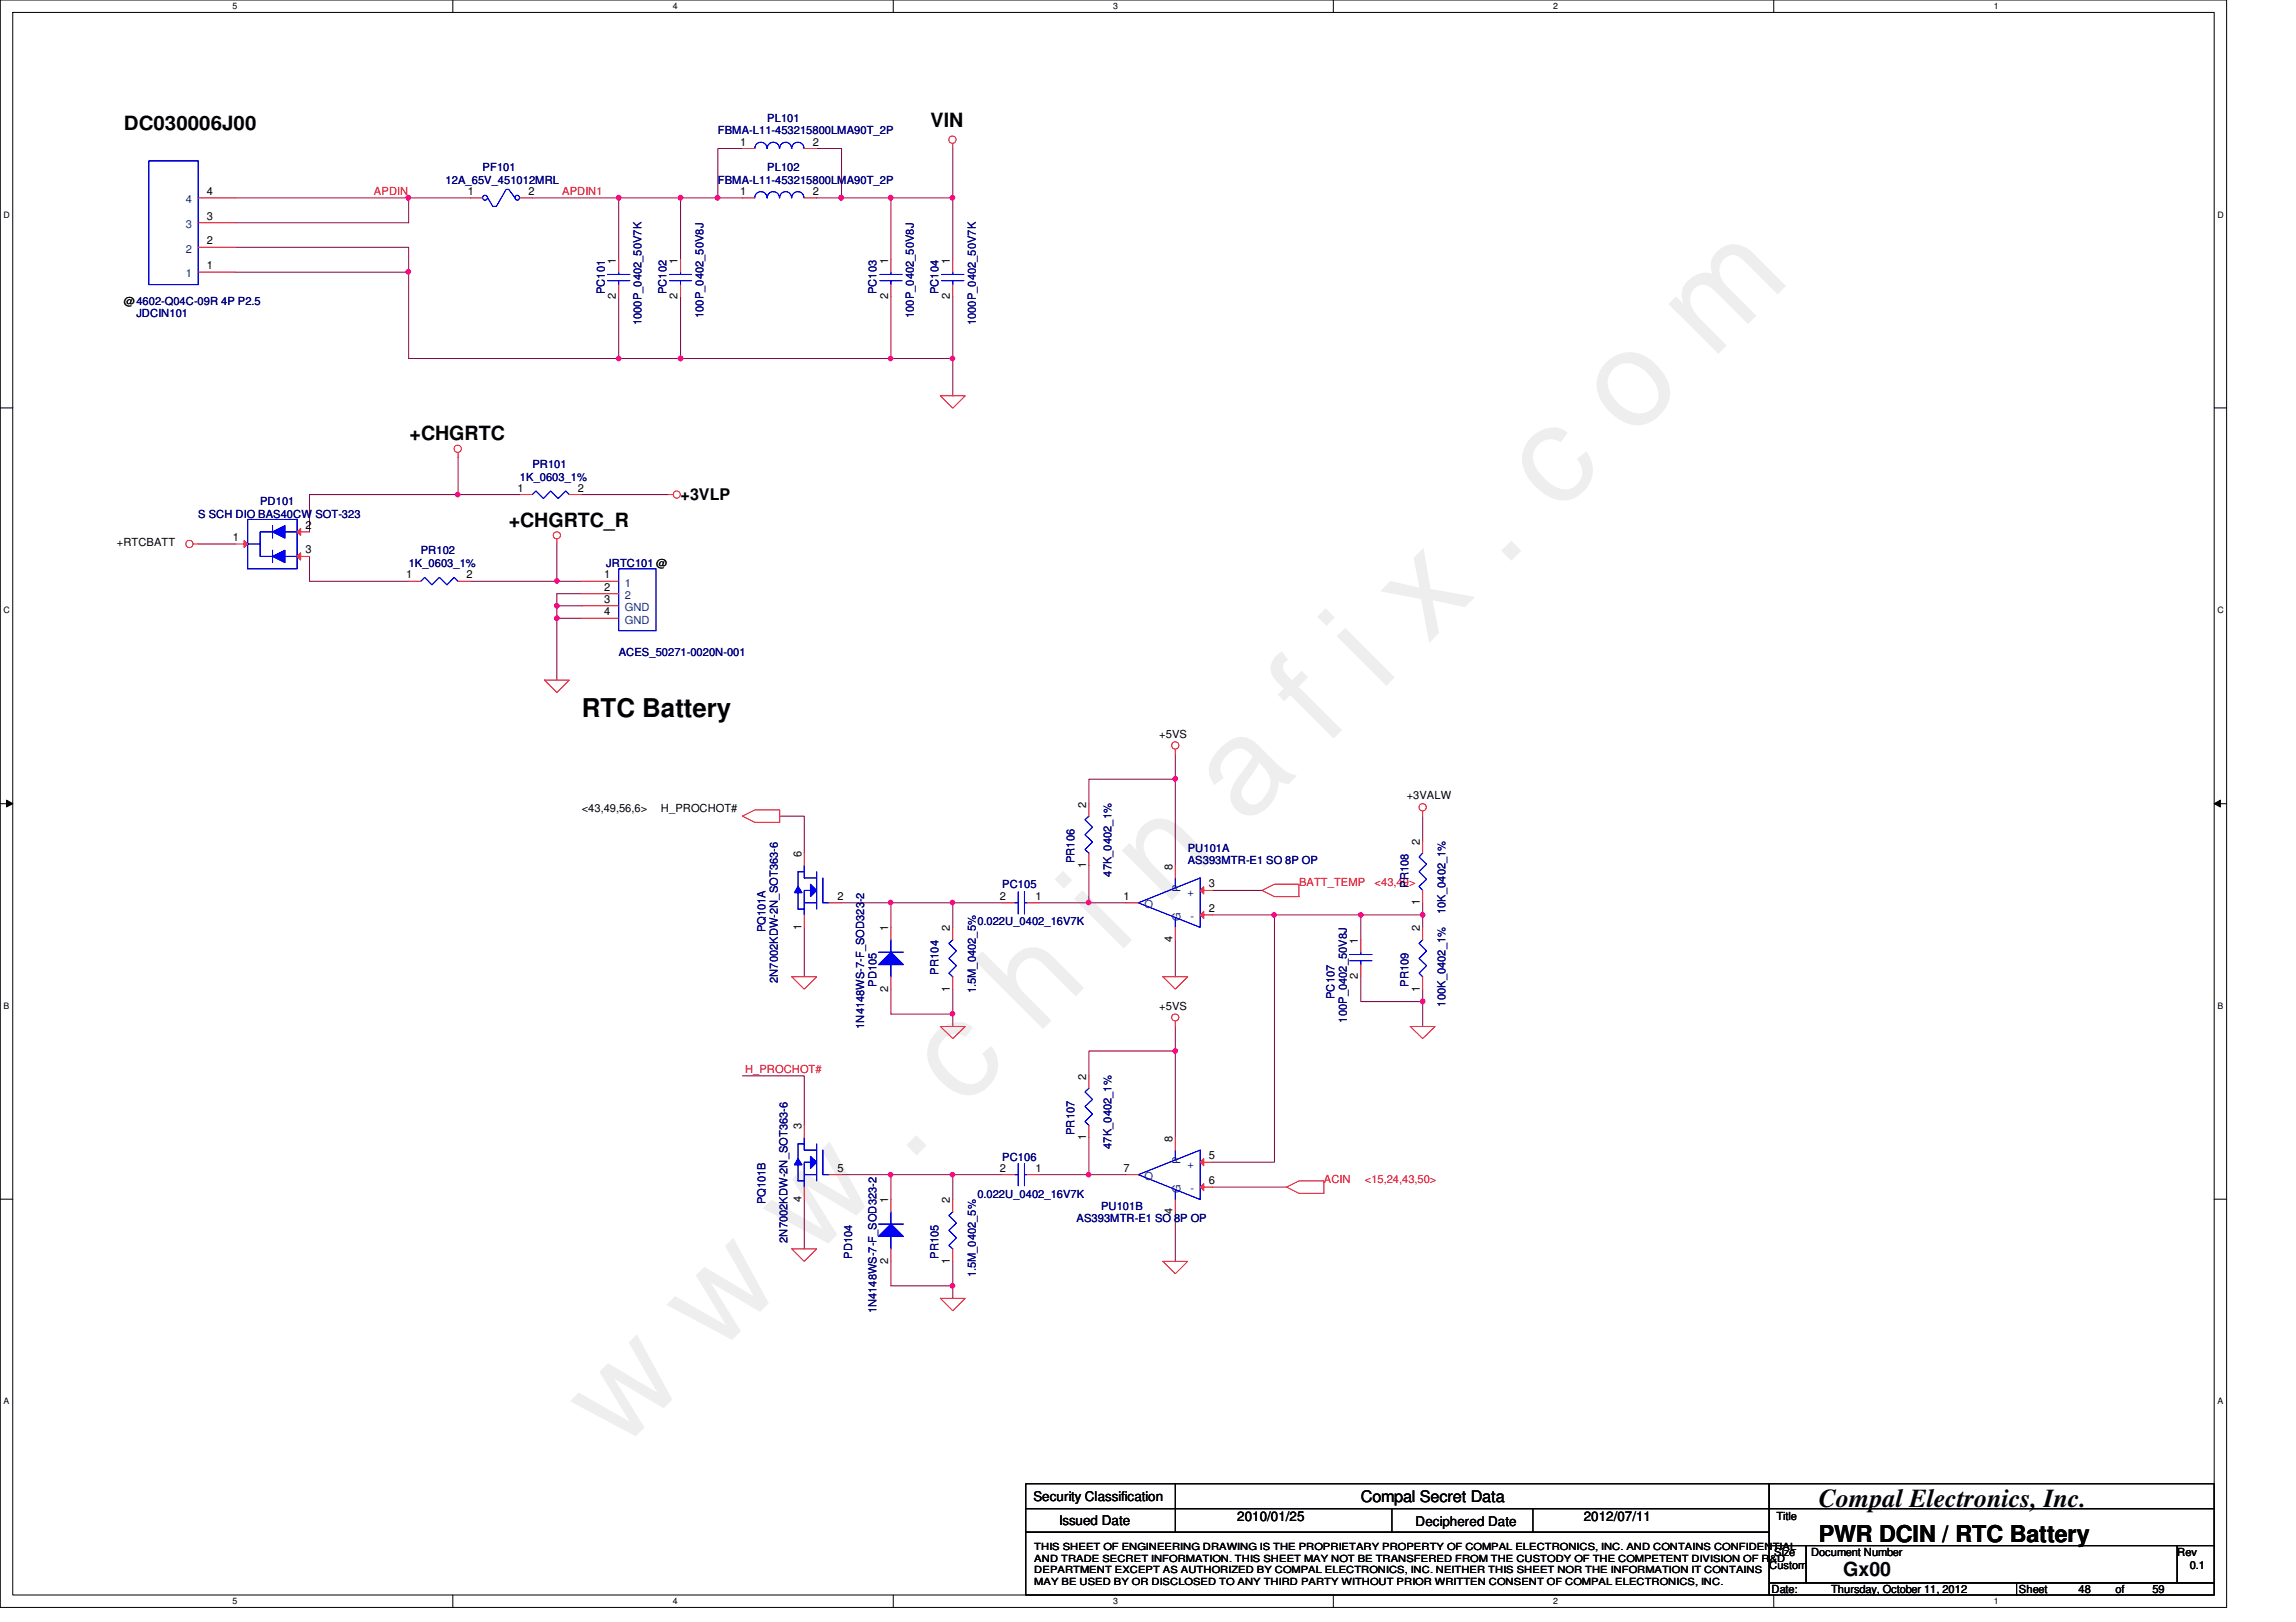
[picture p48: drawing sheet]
<svg xmlns="http://www.w3.org/2000/svg" width="297mm" height="210mm" viewBox="0 0 297 210" stroke-linecap="round" stroke-linejoin="round" font-family="sans-serif">
<defs><g id="words">
<text font-size="17.6" fill="#f0f" x="80.1" y="188" transform="rotate(-45 80.1 188)">w w w . c h i n a f i x . c o m</text>
<g font-size="3.3">
<text x="75.3" y="92.8">RTC Battery</text>
<text x="235.3" y="195.1">Compal Electronics, Inc.</text>
</g>
<text font-size="3" x="235.3" y="199.6">PWR DCIN / RTC Battery</text>
<g font-size="2.5">
<text x="16" y="16.8">DC030006J00</text>
<text x="120.4" y="16.5">VIN</text>
<text x="53" y="56.9">+CHGRTC</text>
<text x="65.8" y="68.2">+CHGRTC_R</text>
<text x="238.5" y="204">Gx00</text>
</g>
<g font-size="2.1">
<text x="88.1" y="64.6">+3VLP</text>
<text x="176.1" y="194.4">Compal Secret Data</text>
</g>
<g font-size="1.7">
<text x="133.7" y="194.3">Security Classification</text>
<text x="137" y="197.3">Issued Date</text>
<text x="160.1" y="196.8">2010/01/25</text>
<text x="183.1" y="197.5">Deciphered Date</text>
<text x="204.9" y="196.8">2012/07/11</text>
</g>
<g font-size="1.4" fill="#000080">
<text x="92.9" y="17.4">FBMA-L11-453215800LMA90T_2P</text>
<text x="99.3" y="15.7">PL101</text>
<text x="57.7" y="23.7">12A_65V_451012MRL</text>
<text x="62.4" y="22.2">PF101</text>
<text x="92.9" y="23.7">FBMA-L11-453215800LMA90T_2P</text>
<text x="99.3" y="22.2">PL102</text>
<text x="17.6" y="41.1">JDCIN101</text>
<text x="78.2" y="38.1" transform="rotate(-90 78.2 38.1)">PC101</text>
<text x="86.2" y="38.1" transform="rotate(-90 86.2 38.1)">PC102</text>
<text x="91" y="41.1" transform="rotate(-90 91 41.1)">100P_0402_50V8J</text>
<text x="113.4" y="38.1" transform="rotate(-90 113.4 38.1)">PC103</text>
<text x="118.2" y="41.1" transform="rotate(-90 118.2 41.1)">100P_0402_50V8J</text>
<text x="121.4" y="38.1" transform="rotate(-90 121.4 38.1)">PC104</text>
<text x="83" y="42.1" transform="rotate(-90 83 42.1)">1000P_0402_50V7K</text>
<text x="126.2" y="42.1" transform="rotate(-90 126.2 42.1)">1000P_0402_50V7K</text>
<text x="33.7" y="65.4">PD101</text>
<text x="67.3" y="62.2">1K_0603_1%</text>
<text x="68.9" y="60.6">PR101</text>
<text x="25.7" y="67">S SCH DIO BAS40CW SOT-323</text>
<text x="54.4" y="71.8">PR102</text>
<text x="52.9" y="73.4">1K_0603_1%</text>
<text x="78.4" y="73.4">JRTC101 @</text>
<text x="80" y="84.9">ACES_50271-0020N-001</text>
<text x="139" y="111.7" transform="rotate(-90 139 111.7)">PR106</text>
<text x="143.8" y="113.5" transform="rotate(-90 143.8 113.5)">47K_0402_1%</text>
<text x="153.7" y="110.2">PU101A</text>
<text x="153.7" y="111.8">AS393MTR-E1 SO 8P OP</text>
<text x="126.4" y="119.8">0.022U_0402_16V7K</text>
<text x="129.7" y="115">PC105</text>
<text x="182.2" y="114.9" transform="rotate(-90 182.2 114.9)">PR108</text>
<text x="187" y="118.3" transform="rotate(-90 187 118.3)">10K_0402_1%</text>
<text x="99" y="120.6" transform="rotate(-90 99 120.6)">PQ101A</text>
<text x="100.6" y="127.2" transform="rotate(-90 100.6 127.2)">2N7002KDW-2N_SOT363-6</text>
<text x="113.4" y="127.7" transform="rotate(-90 113.4 127.7)">PD105</text>
<text x="121.4" y="126.1" transform="rotate(-90 121.4 126.1)">PR104</text>
<text x="126.2" y="128.5" transform="rotate(-90 126.2 128.5)">1.5M_0402_5%</text>
<text x="172.6" y="129.3" transform="rotate(-90 172.6 129.3)">PC107</text>
<text x="182.2" y="127.7" transform="rotate(-90 182.2 127.7)">PR109</text>
<text x="187" y="130.3" transform="rotate(-90 187 130.3)">100K_0402_1%</text>
<text x="111.8" y="133.1" transform="rotate(-90 111.8 133.1)">1N4148WS-7-F_SOD323-2</text>
<text x="174.2" y="132.3" transform="rotate(-90 174.2 132.3)">100P_0402_50V8J</text>
<text x="139" y="146.9" transform="rotate(-90 139 146.9)">PR107</text>
<text x="143.8" y="148.7" transform="rotate(-90 143.8 148.7)">47K_0402_1%</text>
<text x="99" y="155.9" transform="rotate(-90 99 155.9)">PQ101B</text>
<text x="126.4" y="155">0.022U_0402_16V7K</text>
<text x="129.7" y="150.2">PC106</text>
<text x="101.9" y="160.8" transform="rotate(-90 101.9 160.8)">2N7002KDW-2N_SOT363-6</text>
<text x="139.3" y="158.2">AS393MTR-E1 SO 8P OP</text>
<text x="142.4" y="156.6">PU101B</text>
<text x="110.2" y="162.9" transform="rotate(-90 110.2 162.9)">PD104</text>
<text x="121.4" y="162.9" transform="rotate(-90 121.4 162.9)">PR105</text>
<text x="126.2" y="165.3" transform="rotate(-90 126.2 165.3)">1.5M_0402_5%</text>
<text x="113.4" y="170" transform="rotate(-90 113.4 170)">1N4148WS-7-F_SOD323-2</text>
</g>
<g font-size="1.4">
<text x="95.8" y="18.8">1</text>
<text x="105.2" y="18.8">2</text>
<text x="26.8" y="28.4">3</text>
<text x="26.8" y="25.2">4</text>
<text x="60.5" y="25.2">1</text>
<text x="68.4" y="25.2">2</text>
<text x="95.8" y="25.2">1</text>
<text x="105.2" y="25.2">2</text>
<text x="26.8" y="34.8">1</text>
<text x="26.8" y="31.6">2</text>
<text x="79.7" y="34.1" transform="rotate(-90 79.7 34.1)">1</text>
<text x="87.7" y="34.1" transform="rotate(-90 87.7 34.1)">1</text>
<text x="114.9" y="34.1" transform="rotate(-90 114.9 34.1)">1</text>
<text x="122.9" y="34.1" transform="rotate(-90 122.9 34.1)">1</text>
<text x="16" y="39.5">@4602-Q04C-09R 4P P2.5</text>
<text x="79.7" y="38.7" transform="rotate(-90 79.7 38.7)">2</text>
<text x="87.7" y="38.7" transform="rotate(-90 87.7 38.7)">2</text>
<text x="114.9" y="38.7" transform="rotate(-90 114.9 38.7)">2</text>
<text x="122.9" y="38.7" transform="rotate(-90 122.9 38.7)">2</text>
<text x="67" y="63.6">1</text>
<text x="74.8" y="63.6">2</text>
<text x="15.1" y="70.7">+RTCBATT</text>
<text x="30.1" y="70">1</text>
<text x="39.5" y="68.5">2</text>
<text x="39.5" y="71.6">3</text>
<text x="52.5" y="74.8">1</text>
<text x="60.4" y="74.8">2</text>
<text x="78.1" y="74.8">1</text>
<text x="78.1" y="76.5">2</text>
<text x="78.1" y="78">3</text>
<text x="78.1" y="79.6">4</text>
<text x="150" y="95.5">+5VS</text>
<text x="75.3" y="105.1">&lt;43,49,56,6&gt;</text>
<text x="85.5" y="105.1">H_PROCHOT#</text>
<text x="140.5" y="104.5" transform="rotate(-90 140.5 104.5)">2</text>
<text x="182" y="103.5">+3VALW</text>
<text x="103.7" y="110.9" transform="rotate(-90 103.7 110.9)">6</text>
<text x="140.5" y="112.3" transform="rotate(-90 140.5 112.3)">1</text>
<text x="151.7" y="112.5" transform="rotate(-90 151.7 112.5)">8</text>
<text x="183.7" y="109.3" transform="rotate(-90 183.7 109.3)">2</text>
<text x="108.4" y="116.5">2</text>
<text x="129.4" y="116.5">2</text>
<text x="134" y="116.5">1</text>
<text x="145.4" y="116.5">1</text>
<text x="156.4" y="118">2</text>
<text x="156.4" y="114.9">3</text>
<text x="183.7" y="117.1" transform="rotate(-90 183.7 117.1)">1</text>
<text x="103.7" y="120.3" transform="rotate(-90 103.7 120.3)">1</text>
<text x="114.9" y="120.5" transform="rotate(-90 114.9 120.5)">1</text>
<text x="122.9" y="120.5" transform="rotate(-90 122.9 120.5)">2</text>
<text x="151.7" y="121.9" transform="rotate(-90 151.7 121.9)">4</text>
<text x="175.7" y="122.1" transform="rotate(-90 175.7 122.1)">1</text>
<text x="183.7" y="120.5" transform="rotate(-90 183.7 120.5)">2</text>
<text x="114.9" y="128.3" transform="rotate(-90 114.9 128.3)">2</text>
<text x="122.9" y="128.3" transform="rotate(-90 122.9 128.3)">1</text>
<text x="150" y="130.6">+5VS</text>
<text x="175.7" y="126.7" transform="rotate(-90 175.7 126.7)">2</text>
<text x="183.7" y="128.3" transform="rotate(-90 183.7 128.3)">1</text>
<text x="140.5" y="139.7" transform="rotate(-90 140.5 139.7)">2</text>
<text x="103.7" y="146.1" transform="rotate(-90 103.7 146.1)">3</text>
<text x="140.5" y="147.5" transform="rotate(-90 140.5 147.5)">1</text>
<text x="151.7" y="147.7" transform="rotate(-90 151.7 147.7)">8</text>
<text x="103.7" y="155.5" transform="rotate(-90 103.7 155.5)">4</text>
<text x="108.4" y="151.6">5</text>
<text x="114.9" y="155.7" transform="rotate(-90 114.9 155.7)">1</text>
<text x="122.9" y="155.7" transform="rotate(-90 122.9 155.7)">2</text>
<text x="129.4" y="151.6">2</text>
<text x="134" y="151.6">1</text>
<text x="145.4" y="151.6">7</text>
<text x="156.4" y="153.2">6</text>
<text x="156.4" y="150">5</text>
<text x="151.7" y="157.1" transform="rotate(-90 151.7 157.1)">4</text>
<text x="114.9" y="163.5" transform="rotate(-90 114.9 163.5)">2</text>
<text x="122.9" y="163.5" transform="rotate(-90 122.9 163.5)">1</text>
<text x="229.8" y="196.8">Title</text>
<text x="228.9" y="203">Custom</text>
<text x="229.5" y="201.4">Size</text>
<text x="234.3" y="201.4">Document Number</text>
<text x="281.7" y="201.4">Rev</text>
<text x="283.3" y="203">0.1</text>
<text x="229.2" y="206.2">Date:</text>
<text x="236.9" y="206.2">Thursday, October 11, 2012</text>
<text x="261.2" y="206.2">Sheet</text>
<text x="268.9" y="206.2">48</text>
<text x="273.7" y="206.2">of</text>
<text x="278.5" y="206.2">59</text>
</g>
<g font-size="1.4" fill="#004080">
<text x="24" y="29.5">3</text>
<text x="24" y="26.3">4</text>
<text x="24" y="35.9">1</text>
<text x="24" y="32.7">2</text>
<text x="80.9" y="75.9">1</text>
<text x="80.9" y="77.5">2</text>
<text x="80.9" y="79.1">GND</text>
<text x="80.9" y="80.7">GND</text>
<text x="148.1" y="117.5">O</text>
<text x="152.7" y="119.2" transform="rotate(-90 152.7 119.2)">G</text>
<text x="152.7" y="115.4" transform="rotate(-90 152.7 115.4)">P</text>
<text x="153.6" y="115.9">+</text>
<text x="154" y="119.1">-</text>
<text x="148.1" y="152.7">O</text>
<text x="152.7" y="154.4" transform="rotate(-90 152.7 154.4)">G</text>
<text x="152.7" y="150.6" transform="rotate(-90 152.7 150.6)">P</text>
<text x="153.6" y="151.1">+</text>
<text x="154" y="154.3">-</text>
</g>
<g font-size="1.4" fill="#f00">
<text x="48.4" y="25.3">APDIN</text>
<text x="72.7" y="25.3">APDIN1</text>
<text x="168.1" y="114.6">BATT_TEMP</text>
<text x="177.8" y="114.6">&lt;43,49&gt;</text>
<text x="96.4" y="138.9">H_PROCHOT#</text>
<text x="171.3" y="153.1">ACIN</text>
<text x="176.6" y="153.1">&lt;15,24,43,50&gt;</text>
</g>
<g font-size="1.3">
<text x="133.8" y="200.6">THIS SHEET OF ENGINEERING DRAWING IS THE PROPRIETARY PROPERTY OF COMPAL ELECTRONICS, INC. AND CONTAINS CONFIDENTIAL</text>
<text x="133.8" y="202.1">AND TRADE SECRET INFORMATION. THIS SHEET MAY NOT BE TRANSFERED FROM THE CUSTODY OF THE COMPETENT DIVISION OF R&amp;D</text>
<text x="133.8" y="203.6">DEPARTMENT EXCEPT AS AUTHORIZED BY COMPAL ELECTRONICS, INC. NEITHER THIS SHEET NOR THE INFORMATION IT CONTAINS</text>
<text x="133.8" y="205.1">MAY BE USED BY OR DISCLOSED TO ANY THIRD PARTY WITHOUT PRIOR WRITTEN CONSENT OF COMPAL ELECTRONICS, INC.</text>
</g>
<g font-size="1.1">
<text x="30.1" y="1.1">5</text>
<text x="87" y="1.1">4</text>
<text x="144" y="1.1">3</text>
<text x="201" y="1.1">2</text>
<text x="257.9" y="1.1">1</text>
<text x=".5" y="28.2">D</text>
<text x="286.9" y="28.2">D</text>
<text x=".5" y="79.3">C</text>
<text x="286.9" y="79.3">C</text>
<text x=".5" y="130.6">B</text>
<text x="286.9" y="130.6">B</text>
<text x=".5" y="181.7">A</text>
<text x="286.9" y="181.7">A</text>
<text x="30.1" y="207.6">5</text>
<text x="87" y="207.6">4</text>
<text x="144" y="207.6">3</text>
<text x="201" y="207.6">2</text>
<text x="257.9" y="207.6">1</text>
</g>
</g></defs>
<path d="M0 0h288.1v208h-288.1zM1.6 1.6h284.9v204.8h-284.9z" fill="none" stroke="#000" stroke-width=".13"/>
<g fill="#fff">
<path d="M30.1 .2h.6v1.2h-.6z"/>
<path d="M30.1 206.6h.6v1.2h-.6z"/>
</g>
<path d="M58.6 0v1.6M58.6 206.4v1.6" fill="none" stroke="#000" stroke-width=".13"/>
<g fill="#fff">
<path d="M87 .2h.6v1.2h-.6z"/>
<path d="M87 206.6h.6v1.2h-.6z"/>
</g>
<path d="M115.6 0v1.6M115.6 206.4v1.6" fill="none" stroke="#000" stroke-width=".13"/>
<g fill="#fff">
<path d="M144 .2h.6v1.2h-.6z"/>
<path d="M144 206.6h.6v1.2h-.6z"/>
</g>
<path d="M172.5 0v1.6M172.5 206.4v1.6" fill="none" stroke="#000" stroke-width=".13"/>
<g fill="#fff">
<path d="M200.9 .2h.6v1.2h-.6z"/>
<path d="M200.9 206.6h.6v1.2h-.6z"/>
</g>
<path d="M229.5 0v1.6M229.5 206.4v1.6" fill="none" stroke="#000" stroke-width=".13"/>
<g fill="#fff">
<path d="M257.9 .2h.6v1.2h-.6z"/>
<path d="M257.9 206.6h.6v1.2h-.6z"/>
<path d="M.5 27.2h.7v1.2h-.7z"/>
<path d="M286.9 27.2h.7v1.2h-.7z"/>
<path d="M.5 78.4h.7v1.1h-.7z"/>
<path d="M286.9 78.4h.7v1.1h-.7z"/>
</g>
<path d="M0 52.8h1.6M286.5 52.8h1.6" fill="none" stroke="#000" stroke-width=".13"/>
<g fill="#fff">
<path d="M.5 129.6h.7v1.2h-.7z"/>
<path d="M286.9 129.6h.7v1.2h-.7z"/>
</g>
<path d="M0 104h1.6M.8 103.5l.8 .5-.8 .4zM286.5 104l.8-.5v.9zM286.5 104h1.6" fill="none" stroke="#000" stroke-width=".13"/>
<path d="M.8 103.5l.8 .5-.8 .4zM286.5 104l.8-.5v.9z" fill="#000"/>
<g fill="#fff">
<path d="M.5 180.8h.7v1.1h-.7z"/>
<path d="M286.9 180.8h.7v1.1h-.7z"/>
</g>
<path d="M0 155.2h1.6M286.5 155.2h1.6" fill="none" stroke="#000" stroke-width=".13"/>
<path d="M52.9 35.2v11.2h27.1M52.9 25.6h8" fill="none" stroke="#800040" stroke-width=".13"/>
<circle cx="52.8" cy="35.2" r=".3" fill="#f0f"/>
<circle cx="52.8" cy="35.2" r=".3" fill="none" stroke="#f0f" stroke-width=".13"/>
<path d="M123.3 19.2v6.4M30.4 25.6h22.5" fill="none" stroke="#800040" stroke-width=".13"/>
<circle cx="52.8" cy="25.6" r=".31" fill="#f0f"/>
<circle cx="52.8" cy="25.6" r=".31" fill="none" stroke="#f0f" stroke-width=".13"/>
<path d="M96 19.2h-3.1v6.4h-4.9M105.7 19.2h3.2v6.4h-3.2M30.4 32h22.5v3.2h-22.5M52.9 25.6v3.2h-22.5M59.3 59.2v4.8h-19.3v4.8M25.6 70.4h4.8M40 72v3.2h12.9M164.9 118.4v32h-8" fill="none" stroke="#800040" stroke-width=".13"/>
<circle cx="59.2" cy="64" r=".3" fill="#f0f"/>
<circle cx="59.2" cy="64" r=".3" fill="none" stroke="#f0f" stroke-width=".13"/>
<path d="M59.3 64h8M72 70.4v4.8h-11.1" fill="none" stroke="#800040" stroke-width=".13"/>
<g fill="none" stroke="#f00" stroke-width=".13">
<path d="M96 19.2h1.7M104 19.2h1.7M123.3 18.6v.6M25.6 35.2h4.8M25.6 28.8h4.8M25.6 25.6h4.8M25.6 32h4.8M60.9 25.6h1.5M67.3 25.6h1.6M59.3 58.6v.6M25 70.4h.6M52.9 75.2h1.5"/>
<path d="M59.3 75.2h1.6M67.3 64h1.6"/>
<circle cx="123.2" cy="18.1" r=".47"/>
<circle cx="59.2" cy="58.1" r=".47"/>
<circle cx="24.5" cy="70.4" r=".47"/>
</g>
<g fill="none" stroke="#000" stroke-width=".13">
<path d="M132.7 192h96.2v3.2h-96.2zM132.7 195.2h96.2v3.1h-96.2zM132.7 198.3h96.2v8.1h-96.2zM152.1 192v6.3M180.1 195.2v3.1M198.3 195.2v3.1M228.9 192h57.6v3.2h-57.6zM228.9 195.2h57.6v4.8h-57.6zM228.9 200h4.8v4.8h-4.8zM228.9 204.8h32v1.6h-32zM233.7 200h48v4.8h-48zM260.9 204.8h25.6v1.6h-25.6z"/>
<path d="M281.7 200h4.8v4.8h-4.8z"/>
</g>
<g fill="none" stroke="#00f" stroke-width=".13">
<path d="M97.7 19.2a.78 .78 0 0 1 .7-.8 .78 .78 0 0 1 .8 .8M99.3 19.2a.78 .78 0 0 1 .7-.8 .78 .78 0 0 1 .8 .8M100.9 19.2a.76 .76 0 0 1 .7-.8 .76 .76 0 0 1 .8 .8M102.4 19.2a.78 .78 0 0 1 .8-.8 .78 .78 0 0 1 .8 .8M19.3 20.8h6.3v16h-6.3zM63.1 25.6l.6 1.1h.5l1.3-2.2h.3l.8 1.1M54.4 75.2l.5-.5 1 1 .9-1 1 1 1-1 .5 .5"/>
<circle cx="62.7" cy="25.6" r=".32"/>
<circle cx="66.9" cy="25.6" r=".31"/>
</g>
<path d="M35.3 68.8l1.6-.8v1.6z" fill="#00f"/>
<path d="M35.3 68.8l1.6-.8v1.6z" fill="none" stroke="#00f" stroke-width=".13"/>
<path d="M35.3 72l1.6-.8v1.6z" fill="#00f"/>
<path d="M32 67.2h6.4v6.4h-6.4zM32 70.4h1.7M35.3 72l1.6-.8v1.6zM35.3 68v1.6M35.3 71.2v1.6M35.3 68.8h-1.6v3.2h1.6M36.9 68.8h1.5M36.9 72h1.5" fill="none" stroke="#00f" stroke-width=".13"/>
<path d="M35.3 68.8l1.6-.8v1.6z" fill="#00f"/>
<path d="M35.3 68.8l1.6-.8v1.6z" fill="none" stroke="#00f" stroke-width=".13"/>
<path d="M35.3 72l1.6-.8v1.6z" fill="#00f"/>
<path d="M32 67.2h6.4v6.4h-6.4zM32 70.4h1.7M35.3 72l1.6-.8v1.6zM35.3 68v1.6M35.3 71.2v1.6M35.3 68.8h-1.6v3.2h1.6M36.9 68.8h1.5M36.9 72h1.5" fill="none" stroke="#00f" stroke-width=".13"/>
<path d="M38.9 68.4v.9l-.5-.5z" fill="#f00"/>
<path d="M38.4 68.8h1.6M38.9 68.4v.9l-.5-.5z" fill="none" stroke="#f00" stroke-width=".13"/>
<path d="M38.9 71.5v1l-.5-.5z" fill="#f00"/>
<path d="M38.4 72h1.6M38.9 71.5v1l-.5-.5z" fill="none" stroke="#f00" stroke-width=".13"/>
<path d="M31.6 69.9l.4 .5-.4 .5z" fill="#f00"/>
<path d="M30.4 70.4h1.6M31.6 69.9l.4 .5-.4 .5z" fill="none" stroke="#f00" stroke-width=".13"/>
<circle cx="52.8" cy="35.2" r=".3" fill="#f0f"/>
<circle cx="52.8" cy="35.2" r=".3" fill="none" stroke="#f0f" stroke-width=".13"/>
<circle cx="52.8" cy="25.6" r=".31" fill="#f0f"/>
<circle cx="52.8" cy="25.6" r=".31" fill="none" stroke="#f0f" stroke-width=".13"/>
<circle cx="59.2" cy="64" r=".3" fill="#f0f"/>
<circle cx="59.2" cy="64" r=".3" fill="none" stroke="#f0f" stroke-width=".13"/>
<use href="#words"/>
</svg>
